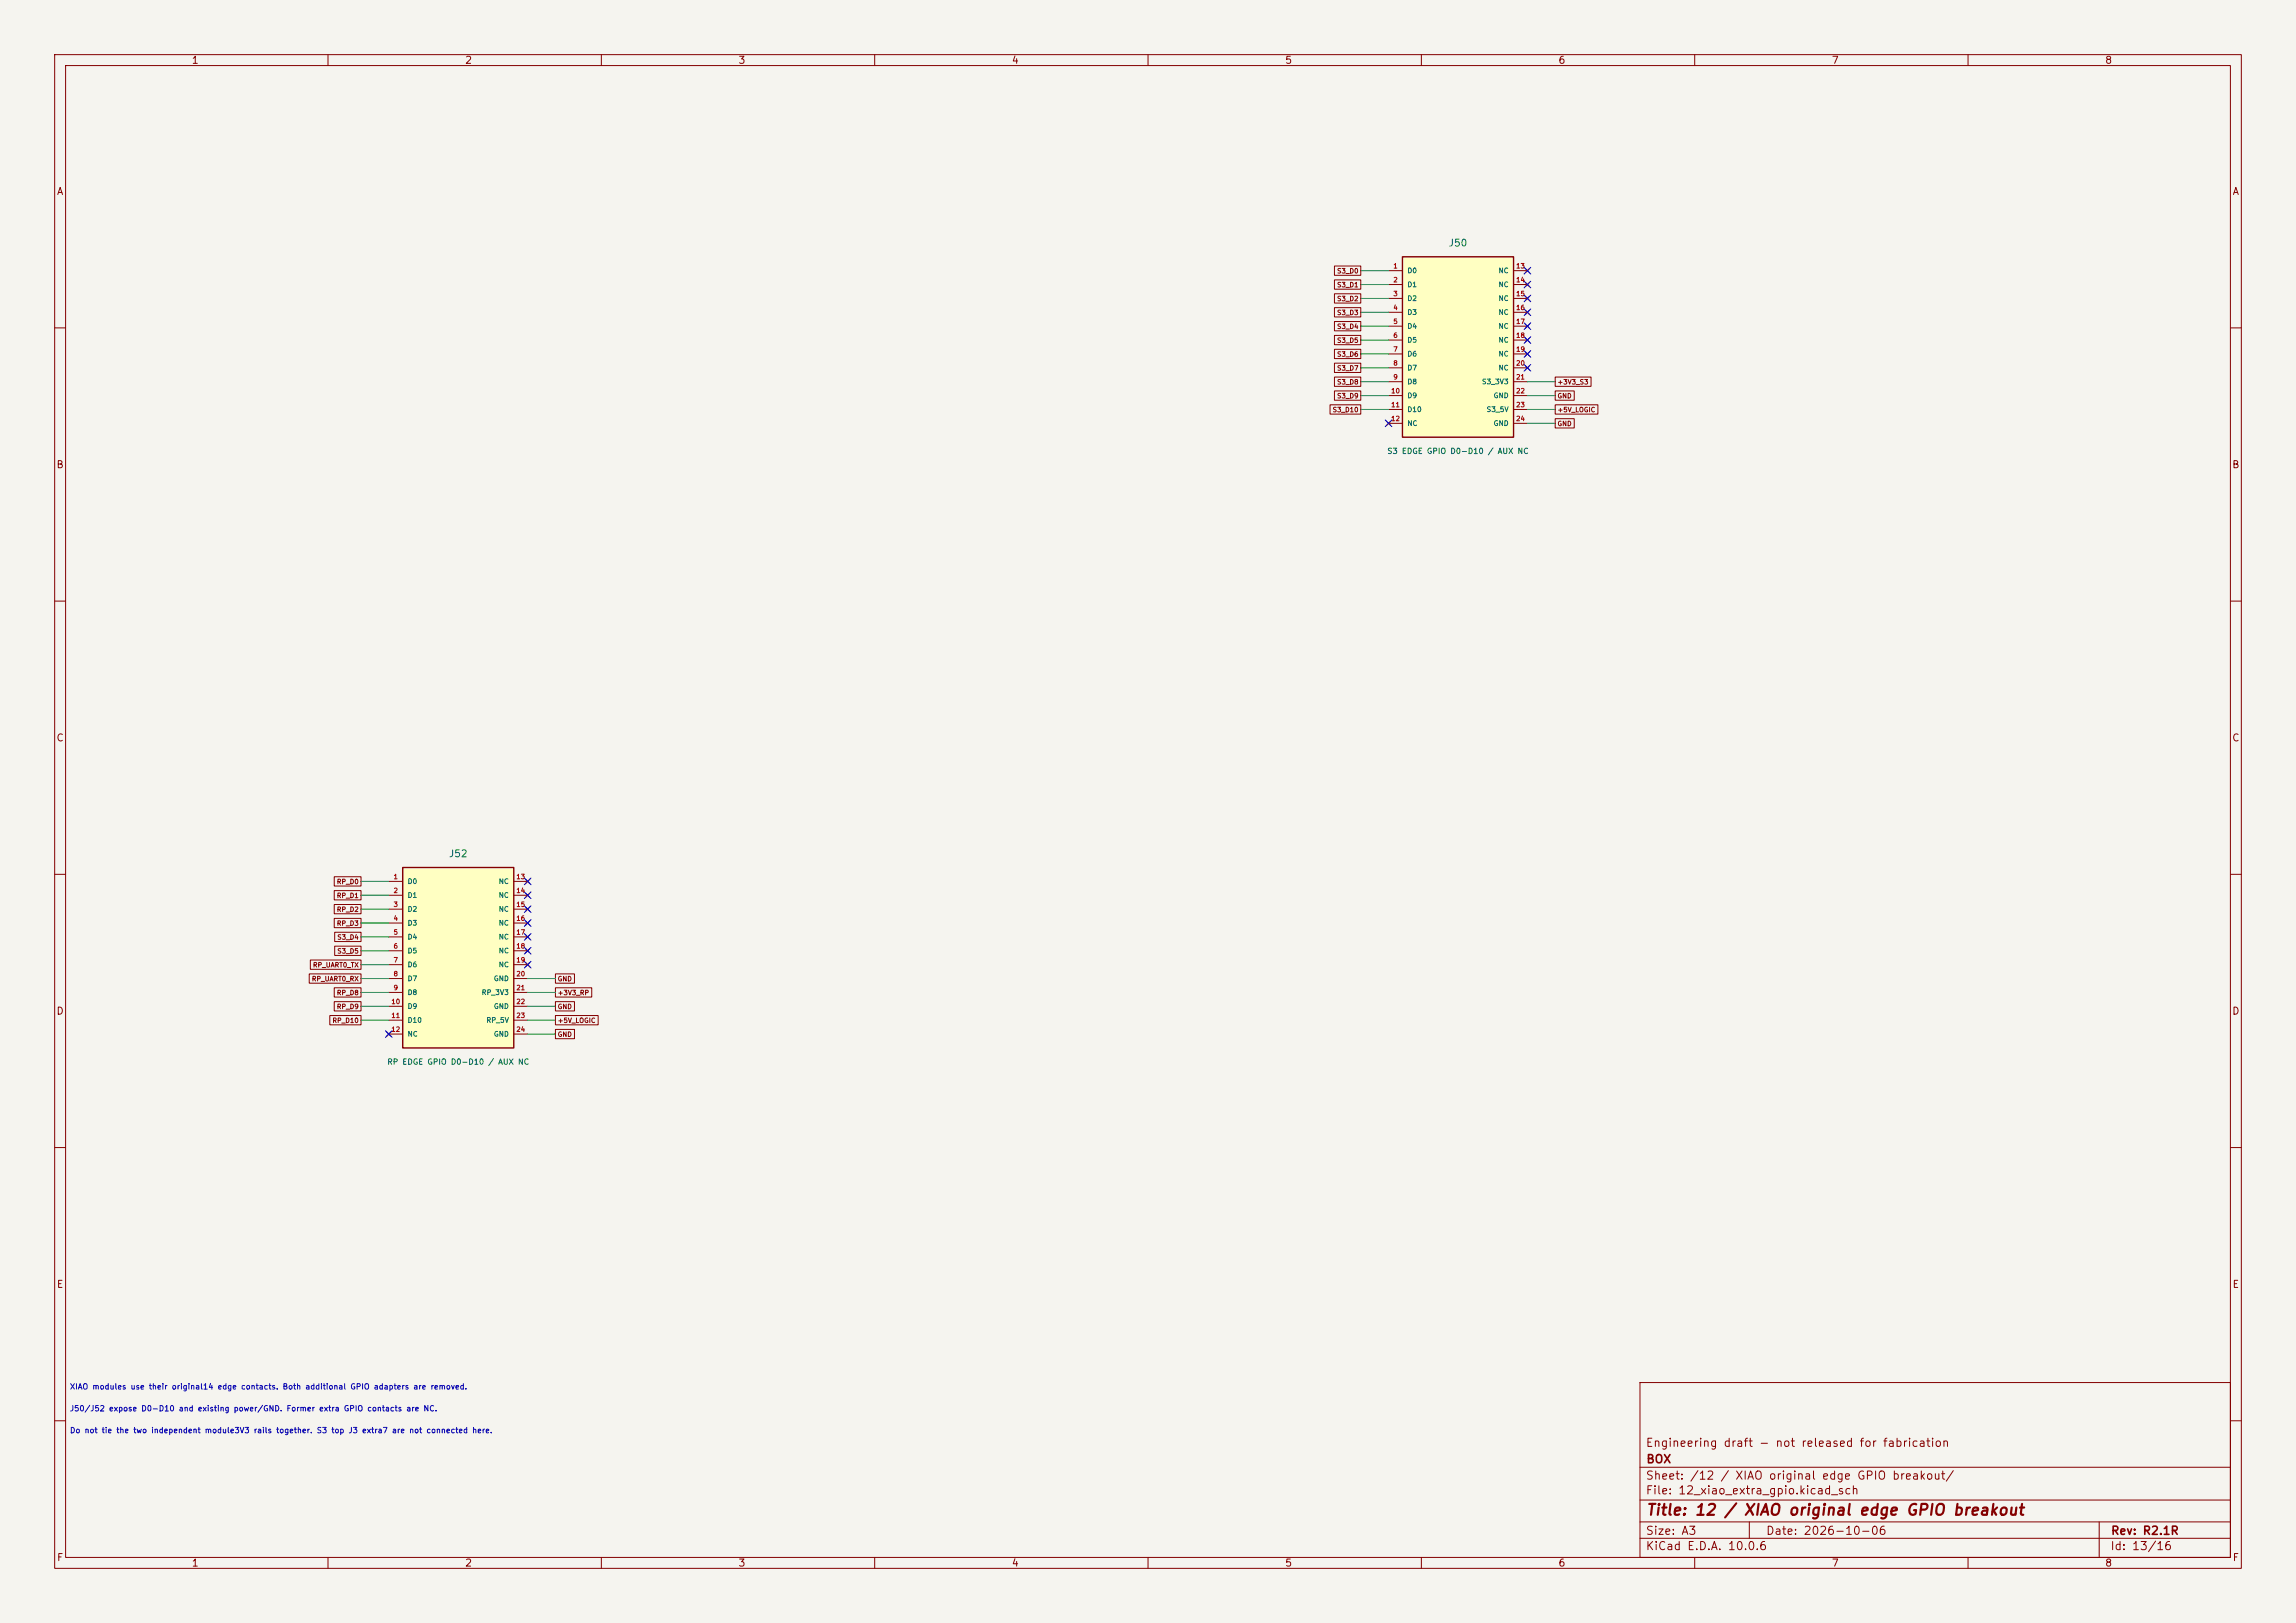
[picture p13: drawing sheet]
<svg xmlns="http://www.w3.org/2000/svg" width="420mm" height="297mm" viewBox="0 0 420 297" stroke-linecap="round" stroke-linejoin="round" font-family="sans-serif">
<defs><g id="words">
<text font-size="2" fill="#840000" x="301" y="277.8">Title: 12 / XIAO original edge GPIO breakout</text>
<g font-size="1.5" fill="#840000">
<text x="300.9" y="265.1">Engineering draft - not released for fabrication</text>
<text x="301" y="268.1">BOX</text>
<text x="300.9" y="273.8">File: 12_xiao_extra_gpio.kicad_sch</text>
<text x="300.9" y="271.1">Sheet: /12 / XIAO original edge GPIO breakout/</text>
<text x="300.9" y="281.2">Size: A3</text>
<text x="322.9" y="281.2">Date: 2026-10-06</text>
<text x="386" y="281.2">Rev: R2.1R</text>
<text x="300.9" y="284">KiCad E.D.A. 10.0.6</text>
<text x="385.9" y="284">Id: 13/16</text>
</g>
<g font-size="1.3" fill="#840000">
<text x="35" y="12">1</text>
<text x="85" y="12">2</text>
<text x="135" y="12">3</text>
<text x="185" y="12">4</text>
<text x="235" y="12">5</text>
<text x="285" y="12">6</text>
<text x="335" y="12">7</text>
<text x="385" y="12">8</text>
<text x="10.3" y="36">A</text>
<text x="408.3" y="36">A</text>
<text x="10.2" y="86">B</text>
<text x="408.2" y="86">B</text>
<text x="10.2" y="136">C</text>
<text x="408.2" y="136">C</text>
<text x="10.2" y="186">D</text>
<text x="408.2" y="186">D</text>
<text x="10.3" y="236">E</text>
<text x="408.3" y="236">E</text>
<text x="10.3" y="286">F</text>
<text x="35" y="287">1</text>
<text x="85" y="287">2</text>
<text x="135" y="287">3</text>
<text x="185" y="287">4</text>
<text x="235" y="287">5</text>
<text x="285" y="287">6</text>
<text x="335" y="287">7</text>
<text x="385" y="287">8</text>
<text x="408.3" y="286">F</text>
</g>
<g font-size="1.3" fill="#006464">
<text x="264.9" y="45.4">J50</text>
<text x="82" y="157.2">J52</text>
</g>
<g font-size="1" fill="#006464">
<text x="253.7" y="83.3">S3 EDGE GPIO D0-D10 / AUX NC</text>
<text x="70.7" y="195.1">RP EDGE GPIO D0-D10 / AUX NC</text>
</g>
<g font-size="1" fill="#0000c2">
<text x="12.7" y="254.5">XIAO modules use their original14 edge contacts. Both additional GPIO adapters are removed.</text>
<text x="12.7" y="258.5">J50/J52 expose D0-D10 and existing power/GND. Former extra GPIO contacts are NC.</text>
<text x="12.7" y="262.5">Do not tie the two independent module3V3 rails together. S3 top J3 extra7 are not connected here.</text>
</g>
<g font-size=".9" fill="#840000">
<text x="244.5" y="50.2">S3_D0</text>
<text x="244.5" y="52.8">S3_D1</text>
<text x="244.5" y="55.3">S3_D2</text>
<text x="244.5" y="57.9">S3_D3</text>
<text x="244.5" y="60.4">S3_D4</text>
<text x="244.5" y="62.9">S3_D5</text>
<text x="244.5" y="65.5">S3_D6</text>
<text x="244.5" y="70.6">S3_D8</text>
<text x="244.5" y="68">S3_D7</text>
<text x="284.8" y="70.6">+3V3_S3</text>
<text x="243.7" y="75.6">S3_D10</text>
<text x="244.5" y="73.1">S3_D9</text>
<text x="284.8" y="73.1">GND</text>
<text x="284.8" y="75.6">+5V_LOGIC</text>
<text x="284.8" y="78.2">GND</text>
<text x="61.5" y="162">RP_D0</text>
<text x="61.5" y="167.1">RP_D2</text>
<text x="61.5" y="164.5">RP_D1</text>
<text x="61.5" y="169.6">RP_D3</text>
<text x="61.6" y="172.2">S3_D4</text>
<text x="57" y="179.8">RP_UART0_RX</text>
<text x="57.2" y="177.2">RP_UART0_TX</text>
<text x="61.6" y="174.7">S3_D5</text>
<text x="101.9" y="179.8">GND</text>
<text x="61.5" y="184.9">RP_D9</text>
<text x="61.5" y="182.3">RP_D8</text>
<text x="101.9" y="184.9">GND</text>
<text x="101.9" y="182.3">+3V3_RP</text>
<text x="60.7" y="187.4">RP_D10</text>
<text x="101.9" y="187.4">+5V_LOGIC</text>
<text x="101.9" y="189.9">GND</text>
</g>
<g font-size=".9" fill="#a90000">
<text x="254.8" y="49.3">1</text>
<text x="254.8" y="51.9">2</text>
<text x="277.2" y="49.3">13</text>
<text x="277.2" y="51.9">14</text>
<text x="254.8" y="54.4">3</text>
<text x="254.8" y="56.9">4</text>
<text x="254.8" y="59.5">5</text>
<text x="277.2" y="54.4">15</text>
<text x="277.2" y="56.9">16</text>
<text x="277.2" y="59.5">17</text>
<text x="254.8" y="62">6</text>
<text x="254.8" y="64.6">7</text>
<text x="277.2" y="62">18</text>
<text x="277.2" y="64.6">19</text>
<text x="254.8" y="67.1">8</text>
<text x="254.8" y="69.6">9</text>
<text x="277.2" y="67.1">20</text>
<text x="277.2" y="69.6">21</text>
<text x="254.4" y="72.2">10</text>
<text x="254.4" y="74.7">11</text>
<text x="254.4" y="77.3">12</text>
<text x="277.2" y="72.2">22</text>
<text x="277.2" y="74.7">23</text>
<text x="277.2" y="77.3">24</text>
<text x="71.9" y="161.1">1</text>
<text x="94.4" y="161.1">13</text>
<text x="71.9" y="163.6">2</text>
<text x="71.9" y="166.2">3</text>
<text x="94.4" y="163.6">14</text>
<text x="94.4" y="166.2">15</text>
<text x="71.9" y="168.7">4</text>
<text x="71.9" y="171.2">5</text>
<text x="71.9" y="173.8">6</text>
<text x="94.4" y="168.7">16</text>
<text x="94.4" y="171.2">17</text>
<text x="94.4" y="173.8">18</text>
<text x="71.9" y="176.3">7</text>
<text x="71.9" y="178.9">8</text>
<text x="94.4" y="176.3">19</text>
<text x="94.4" y="178.9">20</text>
<text x="71.5" y="183.9">10</text>
<text x="71.9" y="181.4">9</text>
<text x="94.4" y="181.4">21</text>
<text x="94.4" y="183.9">22</text>
<text x="71.5" y="186.5">11</text>
<text x="71.5" y="189">12</text>
<text x="94.4" y="186.5">23</text>
<text x="94.4" y="189">24</text>
</g>
<g font-size=".9" fill="#006464">
<text x="257.4" y="50.2">D0</text>
<text x="257.4" y="52.8">D1</text>
<text x="274" y="50.2">NC</text>
<text x="274" y="52.8">NC</text>
<text x="257.4" y="55.3">D2</text>
<text x="257.4" y="57.8">D3</text>
<text x="274" y="55.3">NC</text>
<text x="274" y="57.8">NC</text>
<text x="257.4" y="60.4">D4</text>
<text x="257.4" y="62.9">D5</text>
<text x="257.4" y="65.5">D6</text>
<text x="274" y="60.4">NC</text>
<text x="274" y="62.9">NC</text>
<text x="274" y="65.5">NC</text>
<text x="257.4" y="68">D7</text>
<text x="257.4" y="70.5">D8</text>
<text x="271" y="70.5">S3_3V3</text>
<text x="274" y="68">NC</text>
<text x="257.4" y="73.1">D9</text>
<text x="257.4" y="75.6">D10</text>
<text x="271.8" y="75.6">S3_5V</text>
<text x="273.1" y="73.1">GND</text>
<text x="257.4" y="78.2">NC</text>
<text x="273.1" y="78.2">GND</text>
<text x="74.5" y="162">D0</text>
<text x="91.1" y="162">NC</text>
<text x="74.5" y="164.5">D1</text>
<text x="74.5" y="167.1">D2</text>
<text x="91.1" y="164.5">NC</text>
<text x="91.1" y="167.1">NC</text>
<text x="74.5" y="169.6">D3</text>
<text x="74.5" y="172.1">D4</text>
<text x="91.1" y="169.6">NC</text>
<text x="91.1" y="172.1">NC</text>
<text x="74.5" y="174.7">D5</text>
<text x="74.5" y="177.2">D6</text>
<text x="74.5" y="179.8">D7</text>
<text x="90.2" y="179.8">GND</text>
<text x="91.1" y="174.7">NC</text>
<text x="91.1" y="177.2">NC</text>
<text x="74.5" y="182.3">D8</text>
<text x="74.5" y="184.8">D9</text>
<text x="88" y="182.3">RP_3V3</text>
<text x="90.2" y="184.8">GND</text>
<text x="74.5" y="187.4">D10</text>
<text x="74.5" y="189.9">NC</text>
<text x="88.9" y="187.4">RP_5V</text>
<text x="90.2" y="189.9">GND</text>
</g>
</g></defs>
<path d="M0 0h420v297h-420z" fill="#f5f4ef" stroke="#f5f4ef" stroke-width=".18"/>
<g fill="none" stroke="#840000" stroke-width=".18">
<path d="M10 10h400v277h-400zM12 12h396v273h-396zM60 10v2M110 10v2M160 10v2M210 10v2M260 10v2M310 10v2M360 10v2M10 60h2M408 60h2M10 110h2"/>
<path d="M408 110h2M10 160h2M408 160h2M10 210h2M408 210h2M300 253h108v32h-108zM10 260h2M300 278.5h108M300 274.5h108M300 268.5h108M320 278.5v3M384 278.5v6.5"/>
<path d="M408 260h2M60 285v2M110 285v2M160 285v2M210 285v2M260 285v2M300 281.5h108M310 285v2M360 285v2"/>
</g>
<path d="M73.7 158.8h20.3v33h-20.3z" fill="#ffffc2"/>
<path d="M73.7 158.8h20.3v33h-20.3z" fill="none" stroke="#840000" stroke-width=".25"/>
<g fill="none" stroke="#840000" stroke-width=".18">
<path d="M71.1 161.3h2.6M71.1 163.8h2.6M71.1 166.4h2.6M71.1 168.9h2.6M71.1 171.5h2.6M71.1 174h2.6M71.1 176.5h2.6M71.1 179.1h2.6M94 161.3h2.5M94 163.8h2.5M94 166.4h2.5M94 168.9h2.5"/>
<path d="M94 171.5h2.5M94 174h2.5M94 176.5h2.5M94 179.1h2.5M96.1 160.9l.8 .8M96.1 163.4l.8 .8M96.1 166l.8 .8M96.1 168.5l.8 .8M96.1 171.1l.8 .7M96.1 173.6l.8 .8M96.1 176.1l.8 .8M96.9 163.4l-.8 .8"/>
<path d="M96.9 160.9l-.8 .8M96.9 166l-.8 .8M96.9 168.5l-.8 .8M96.9 171.1l-.8 .7M96.9 173.6l-.8 .8M96.9 176.1l-.8 .8M70.7 188.8l.8 .8M71.1 181.6h2.6M71.1 184.2h2.6M71.1 186.7h2.6M71.1 189.2h2.6M71.5 188.8l-.8 .8"/>
<path d="M94 181.6h2.5M94 184.2h2.5M94 186.7h2.5M94 189.2h2.5"/>
</g>
<path d="M256.5 47h20.4v33h-20.4z" fill="#ffffc2"/>
<path d="M256.5 47h20.4v33h-20.4z" fill="none" stroke="#840000" stroke-width=".25"/>
<g fill="none" stroke="#840000" stroke-width=".18">
<path d="M244.1 48.7h4.8v1.7h-4.8zM244.1 51.2h4.8v1.7h-4.8zM244.1 53.8h4.8v1.7h-4.8zM244.1 56.3h4.8v1.7h-4.8zM244.1 58.8h4.8v1.7h-4.8zM254 49.5h2.5M254 52.1h2.5M254 54.6h2.5M254 57.2h2.5M254 59.7h2.5M276.9 49.5h2.5M276.9 52.1h2.5"/>
<path d="M276.9 54.6h2.5M276.9 57.2h2.5M276.9 59.7h2.5M279 49.1l.8 .8M279 51.7l.8 .8M279 54.2l.8 .8M279 56.8l.8 .7M279 59.3l.8 .8M279.8 51.7l-.8 .8M279.8 49.1l-.8 .8M279.8 54.2l-.8 .8M279.8 56.8l-.8 .7"/>
<path d="M279.8 59.3l-.8 .8M243.3 74.1h5.6v1.7h-5.6zM244.1 71.5h4.8v1.7h-4.8zM244.1 69h4.8v1.7h-4.8zM244.1 61.4h4.8v1.7h-4.8zM244.1 63.9h4.8v1.7h-4.8zM244.1 66.5h4.8v1.7h-4.8zM253.6 77.1l.8 .8M254 62.2h2.5M254 64.8h2.5M254 67.3h2.5M254 69.9h2.5"/>
<path d="M254 72.4h2.5M254 74.9h2.5M254 77.5h2.5M254.4 77.1l-.8 .8M276.9 62.2h2.5M276.9 64.8h2.5M276.9 67.3h2.5M276.9 69.9h2.5M276.9 72.4h2.5M276.9 74.9h2.5M276.9 77.5h2.5M279 61.8l.8 .8"/>
<path d="M279 64.4l.8 .8M279 66.9l.8 .8M279.8 61.8l-.8 .8M279.8 64.4l-.8 .8M279.8 66.9l-.8 .8M284.5 69h6.5v1.7h-6.5zM284.5 71.5h3.5v1.7h-3.5zM284.5 74.1h7.8v1.7h-7.8zM284.5 76.6h3.5v1.7h-3.5zM56.6 178.2h9.4v1.7h-9.4zM56.8 175.7h9.2v1.7h-9.2zM61.1 168.1h4.9v1.7h-4.9z"/>
<path d="M61.1 165.5h4.9v1.7h-4.9zM61.1 163h4.9v1.7h-4.9zM61.1 160.4h4.9v1.7h-4.9zM61.2 173.1h4.8v1.7h-4.8zM61.2 170.6h4.8v1.7h-4.8zM101.6 178.2h3.5v1.7h-3.5zM60.3 185.8h5.7v1.7h-5.7zM61.1 183.3h4.9v1.7h-4.9zM61.1 180.8h4.9v1.7h-4.9zM101.6 183.3h3.5v1.7h-3.5zM101.6 185.8h7.8v1.7h-7.8zM101.6 188.4h3.5v1.7h-3.5z"/>
<path d="M101.6 180.8h6.6v1.7h-6.6z"/>
</g>
<g fill="none" stroke="#009600" stroke-width=".18">
<path d="M248.9 54.6h5.1M248.9 59.7h5.1M248.9 57.2h5.1M248.9 52.1h5.1M248.9 49.5h5.1M248.9 64.8h5.1M248.9 67.3h5.1M248.9 69.9h5.1M248.9 74.9h5.1M248.9 72.4h5.1M248.9 62.2h5.1M279.4 69.9h5.1"/>
<path d="M279.4 77.5h5.1M279.4 74.9h5.1M279.4 72.4h5.1M66 174h5.1M66 161.3h5.1M66 163.8h5.1M66 179.1h5.1M66 166.4h5.1M66 168.9h5.1M66 171.5h5.1M66 176.5h5.1M96.5 179.1h5.1"/>
<path d="M66 186.7h5.1M66 184.2h5.1M66 181.6h5.1M96.5 189.2h5.1M96.5 186.7h5.1M96.5 184.2h5.1M96.5 181.6h5.1"/>
</g>
<g fill="none" stroke="#000084" stroke-width=".18">
<path d="M278.8 48.9l1.2 1.2M278.8 51.5l1.2 1.2M278.8 54l1.2 1.2M278.8 56.5l1.2 1.3M278.8 59.1l1.2 1.2M280 48.9l-1.2 1.2M280 51.5l-1.2 1.2M280 54l-1.2 1.2M280 56.5l-1.2 1.3M280 59.1l-1.2 1.2M253.4 76.9l1.2 1.2M254.6 76.9l-1.2 1.2"/>
<path d="M278.8 66.7l1.2 1.2M278.8 61.6l1.2 1.2M278.8 64.2l1.2 1.2M280 66.7l-1.2 1.2M280 61.6l-1.2 1.2M280 64.2l-1.2 1.2M95.9 170.8l1.2 1.3M95.9 163.2l1.2 1.2M95.9 165.8l1.2 1.2M95.9 168.3l1.2 1.2M95.9 175.9l1.2 1.2M95.9 173.4l1.2 1.2"/>
<path d="M95.9 160.7l1.2 1.2M97.1 170.8l-1.2 1.3M97.1 163.2l-1.2 1.2M97.1 165.8l-1.2 1.2M97.1 168.3l-1.2 1.2M97.1 175.9l-1.2 1.2M97.1 173.4l-1.2 1.2M97.1 160.7l-1.2 1.2M70.5 188.6l1.2 1.2M71.7 188.6l-1.2 1.2"/>
</g>
<use href="#words"/>
</svg>
